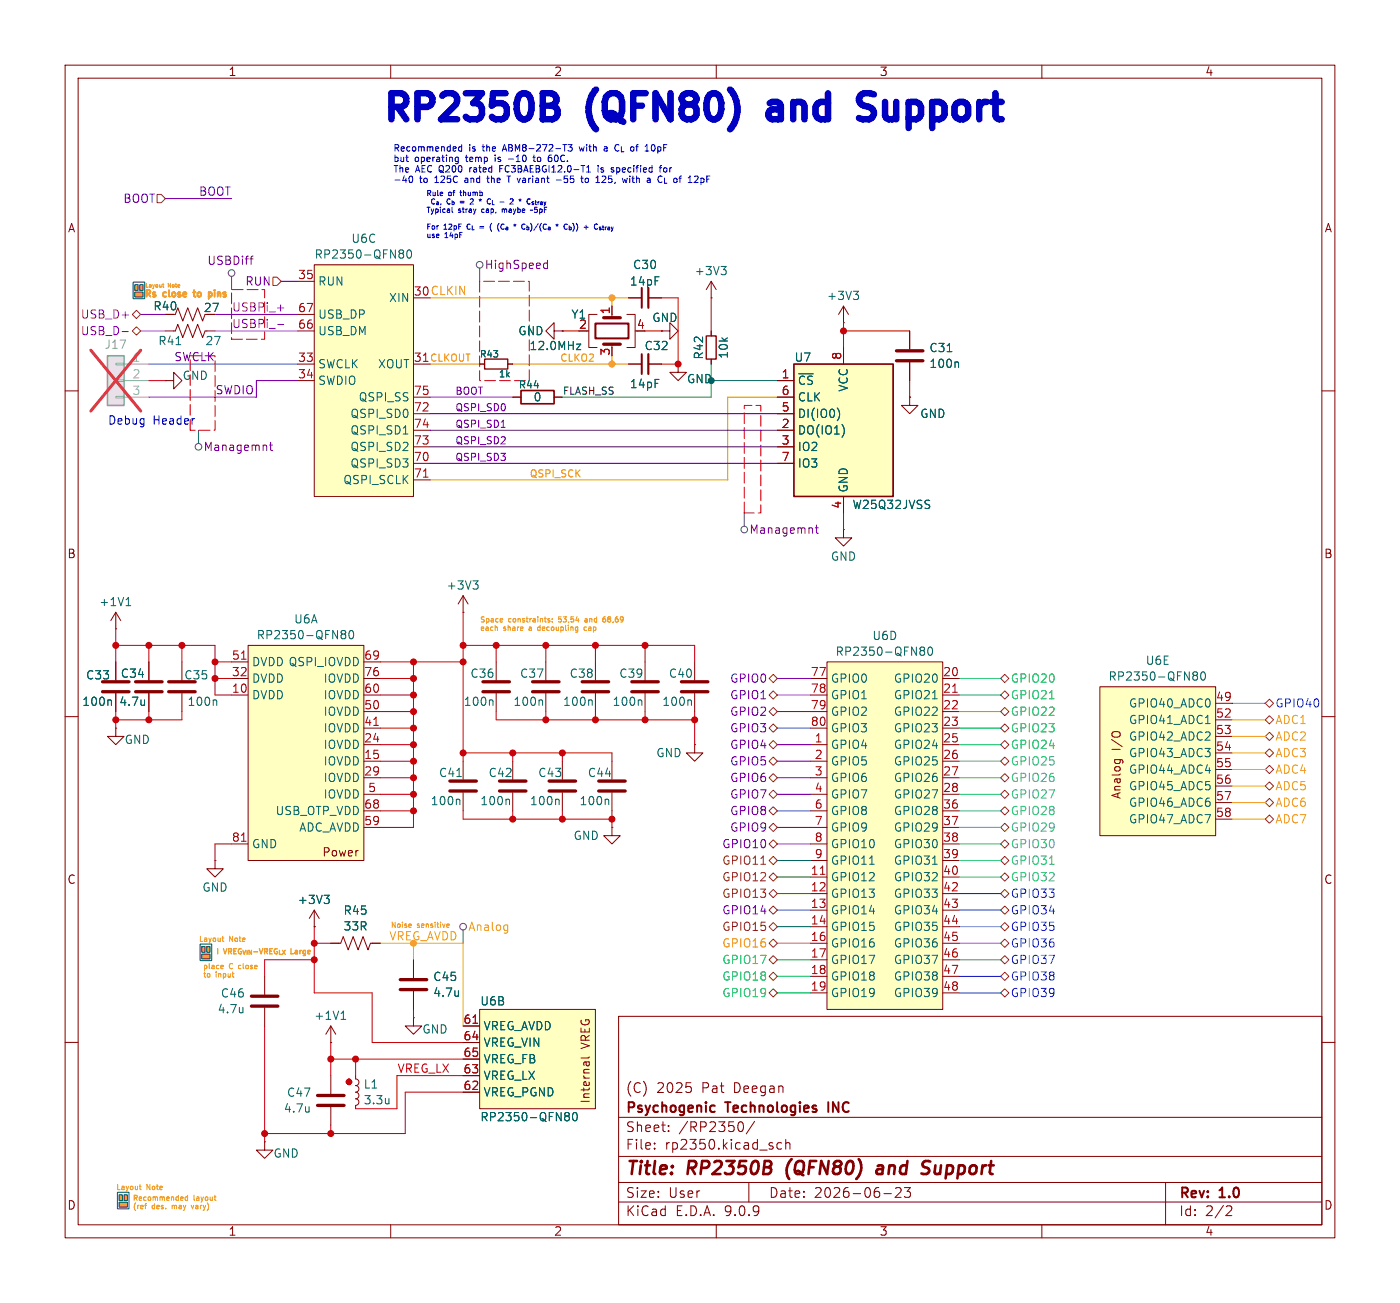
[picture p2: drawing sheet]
<svg xmlns="http://www.w3.org/2000/svg" width="215mm" height="200mm" viewBox="0 0 215 200" stroke-linecap="round" stroke-linejoin="round" font-family="sans-serif">
<defs><g id="words">
<g font-size="5.6" fill="#0000c2">
<text x="58.1" y="20">RP2350B</text>
<text x="90.5" y="20">(QFN80)</text>
<text x="120.6" y="20">and</text>
<text x="136.7" y="20">Support</text>
</g>
<g font-size="2.8" fill="#840000">
<text x="96" y="180.9">Title:</text>
<text x="105.7" y="180.9">RP2350B</text>
<text x="121.6" y="180.9">(QFN80)</text>
<text x="136.3" y="180.9">and</text>
<text x="144.1" y="180.9">Support</text>
</g>
<g font-size="2.1" fill="#840000">
<text x="96" y="168">(C)</text>
<text x="100.8" y="168">2025</text>
<text x="107.8" y="168">Pat</text>
<text x="112.8" y="168">Deegan</text>
<text x="96" y="174">Sheet:</text>
<text x="96" y="171.2">Psychogenic</text>
<text x="104.2" y="174">/RP2350/</text>
<text x="111.6" y="171.2">Technologies</text>
<text x="127.8" y="171.2">INC</text>
<text x="96" y="176.7">File:</text>
<text x="102.1" y="176.7">rp2350.kicad_sch</text>
<text x="96" y="184.1">Size:</text>
<text x="102.7" y="184.1">User</text>
<text x="118" y="184.1">Date:</text>
<text x="125" y="184.1">2026-06-23</text>
<text x="181" y="184.3">Rev:</text>
<text x="187.4" y="184.3">1.0</text>
<text x="96" y="186.9">KiCad</text>
<text x="103.7" y="186.9">E.D.A.</text>
<text x="111.3" y="186.9">9.0.9</text>
<text x="181" y="186.9">Id:</text>
<text x="185.1" y="186.9">2/2</text>
</g>
<g font-size="1.8" fill="#840000">
<text x="35" y="11.9">1</text>
<text x="85" y="11.9">2</text>
<text x="135" y="11.9">3</text>
<text x="185" y="11.9">4</text>
<text x="10.3" y="35.9">A</text>
<text x="203.3" y="35.9">A</text>
<text x="23.5" y="47.9">R40</text>
<text x="31.2" y="48.1">27</text>
<text x="10.3" y="85.9">B</text>
<text x="203.3" y="85.9">B</text>
<text x="172.3" y="115.2" transform="rotate(-90 172.3 115.2)">I/O</text>
<text x="172.3" y="122.7" transform="rotate(-90 172.3 122.7)">Analog</text>
<text x="49.4" y="131.7">Power</text>
<text x="10.3" y="135.9">C</text>
<text x="203.3" y="135.9">C</text>
<text x="90.8" y="161" transform="rotate(-90 90.8 161)">VREG</text>
<text x="90.8" y="169.4" transform="rotate(-90 90.8 169.4)">Internal</text>
<text x="10.3" y="185.9">D</text>
<text x="203.3" y="185.9">D</text>
<text x="35" y="189.9">1</text>
<text x="85" y="189.9">2</text>
<text x="135" y="189.9">3</text>
<text x="185" y="189.9">4</text>
</g>
<g font-size="1.8" fill="#8000b2">
<text x="18.8" y="31.3">BOOT</text>
<text x="30.5" y="30.1">BOOT</text>
<text x="37.6" y="44">RUN</text>
<text x="26.7" y="55.5">SWCLK</text>
<text x="33" y="60.6">SWDIO</text>
<text x="112" y="107.5">GPIO1</text>
<text x="112" y="105">GPIO0</text>
<text x="112" y="110.1">GPIO2</text>
<text x="112" y="112.6">GPIO3</text>
<text x="112" y="115.2">GPIO4</text>
<text x="112" y="117.7">GPIO5</text>
<text x="112" y="122.8">GPIO7</text>
<text x="112" y="120.2">GPIO6</text>
<text x="112" y="125.3">GPIO8</text>
<text x="110.8" y="130.4">GPIO10</text>
<text x="112" y="127.9">GPIO9</text>
<text x="110.8" y="140.6">GPIO14</text>
</g>
<g font-size="1.8" fill="#840084">
<text x="31.7" y="40.9">USBDiff</text>
<text x="74.4" y="41.5">HighSpeed</text>
<text x="31.2" y="69.4">Managemnt</text>
<text x="115" y="82.1">Managemnt</text>
</g>
<g font-size="1.8" fill="#006464">
<text x="48.2" y="39.9">RP2350-QFN80</text>
<text x="53.9" y="37.5">U6C</text>
<text x="97.1" y="41.5">C30</text>
<text x="48.8" y="44">RUN</text>
<text x="59.6" y="46.6">XIN</text>
<text x="96.6" y="44">14pF</text>
<text x="106.6" y="42.5">+3V3</text>
<text x="126.9" y="46.3">+3V3</text>
<text x="24.2" y="53.2">R41</text>
<text x="31.5" y="53.2">27</text>
<text x="48.8" y="49.1">USB_DP</text>
<text x="48.8" y="51.7">USB_DM</text>
<text x="79.5" y="51.7">GND</text>
<text x="81.2" y="53.9">12.0MHz</text>
<text x="87.6" y="49.1">Y1</text>
<text x="98.9" y="53.9">C32</text>
<text x="100.1" y="49.6">GND</text>
<text x="27.9" y="58.5">GND</text>
<text x="48.8" y="56.7">SWCLK</text>
<text x="48.8" y="59.3">SWDIO</text>
<text x="58" y="56.7">XOUT</text>
<text x="96.6" y="59.8">14pF</text>
<text x="108.2" y="55.3" transform="rotate(-90 108.2 55.3)">R42</text>
<text x="112" y="55.2" transform="rotate(-90 112 55.2)">10k</text>
<text x="121.9" y="55.7">U7</text>
<text x="122.4" y="59.3">~{CS}</text>
<text x="142.6" y="56.7">100n</text>
<text x="142.6" y="54.3">C31</text>
<text x="53.7" y="64.4">QSPI_SD0</text>
<text x="55" y="61.8">QSPI_SS</text>
<text x="81.8" y="61.8">0</text>
<text x="122.4" y="61.8">CLK</text>
<text x="122.4" y="64.4">DI(IO0)</text>
<text x="130.4" y="60.2" transform="rotate(-90 130.4 60.2)">VCC</text>
<text x="141.2" y="64.4">GND</text>
<text x="53.7" y="66.9">QSPI_SD1</text>
<text x="53.7" y="69.4">QSPI_SD2</text>
<text x="53.7" y="72">QSPI_SD3</text>
<text x="122.4" y="66.9">DO(IO1)</text>
<text x="122.4" y="69.4">IO2</text>
<text x="122.4" y="72">IO3</text>
<text x="52.6" y="74.5">QSPI_SCLK</text>
<text x="130.4" y="75.7" transform="rotate(-90 130.4 75.7)">GND</text>
<text x="130.8" y="78.3">W25Q32JVSS</text>
<text x="127.5" y="86.3">GND</text>
<text x="15.1" y="93.3">+1V1</text>
<text x="45.1" y="95.9">U6A</text>
<text x="68.5" y="90.7">+3V3</text>
<text x="39.3" y="98.3">RP2350-QFN80</text>
<text x="128.2" y="100.9">RP2350-QFN80</text>
<text x="133.9" y="98.4">U6D</text>
<text x="13.1" y="104.5">C33</text>
<text x="18.5" y="104.2">C34</text>
<text x="28.2" y="104.5">C35</text>
<text x="38.6" y="102.5">DVDD QSPI_IOVDD</text>
<text x="38.6" y="105">DVDD</text>
<text x="38.6" y="107.5">DVDD</text>
<text x="49.6" y="105">IOVDD</text>
<text x="49.6" y="107.5">IOVDD</text>
<text x="72.1" y="104.2">C36</text>
<text x="79.8" y="104.2">C37</text>
<text x="87.4" y="104.2">C38</text>
<text x="95" y="104.2">C39</text>
<text x="102.6" y="104.2">C40</text>
<text x="127.5" y="105">GPIO0</text>
<text x="127.5" y="107.5">GPIO1</text>
<text x="137.2" y="105">GPIO20</text>
<text x="137.2" y="107.5">GPIO21</text>
<text x="170.1" y="104.7">RP2350-QFN80</text>
<text x="175.9" y="102.3">U6E</text>
<text x="12.5" y="108.6">100n</text>
<text x="18.2" y="108.6">4.7u</text>
<text x="28.7" y="108.6">100n</text>
<text x="49.6" y="110.1">IOVDD</text>
<text x="49.6" y="112.6">IOVDD</text>
<text x="71.1" y="108.6">100n</text>
<text x="78.7" y="108.6">100n</text>
<text x="86.4" y="108.6">100n</text>
<text x="94" y="108.6">100n</text>
<text x="101.6" y="108.6">100n</text>
<text x="127.5" y="110.1">GPIO2</text>
<text x="127.5" y="112.6">GPIO3</text>
<text x="137.2" y="110.1">GPIO22</text>
<text x="137.2" y="112.6">GPIO23</text>
<text x="173.3" y="108.8">GPIO40_ADC0</text>
<text x="173.3" y="111.4">GPIO41_ADC1</text>
<text x="173.3" y="113.9">GPIO42_ADC2</text>
<text x="19" y="114.4">GND</text>
<text x="49.6" y="115.2">IOVDD</text>
<text x="49.6" y="117.7">IOVDD</text>
<text x="67.3" y="119.5">C41</text>
<text x="74.9" y="119.5">C42</text>
<text x="82.6" y="119.5">C43</text>
<text x="90.2" y="119.5">C44</text>
<text x="100.7" y="116.4">GND</text>
<text x="127.5" y="115.2">GPIO4</text>
<text x="127.5" y="117.7">GPIO5</text>
<text x="137.2" y="115.2">GPIO24</text>
<text x="137.2" y="117.7">GPIO25</text>
<text x="173.3" y="116.4">GPIO43_ADC3</text>
<text x="173.3" y="119">GPIO44_ADC4</text>
<text x="42.2" y="125.3">USB_OTP_VDD</text>
<text x="49.6" y="120.2">IOVDD</text>
<text x="49.6" y="122.8">IOVDD</text>
<text x="66" y="123.8">100n</text>
<text x="73.7" y="123.8">100n</text>
<text x="81.3" y="123.8">100n</text>
<text x="88.9" y="123.8">100n</text>
<text x="127.5" y="120.2">GPIO6</text>
<text x="127.5" y="122.8">GPIO7</text>
<text x="127.5" y="125.3">GPIO8</text>
<text x="137.2" y="120.2">GPIO26</text>
<text x="137.2" y="122.8">GPIO27</text>
<text x="137.2" y="125.3">GPIO28</text>
<text x="173.3" y="121.5">GPIO45_ADC5</text>
<text x="173.3" y="124.1">GPIO46_ADC6</text>
<text x="38.6" y="130.4">GND</text>
<text x="45.9" y="127.9">ADC_AVDD</text>
<text x="88" y="129.1">GND</text>
<text x="127.5" y="127.9">GPIO9</text>
<text x="127.5" y="130.4">GPIO10</text>
<text x="137.2" y="127.9">GPIO29</text>
<text x="137.2" y="130.4">GPIO30</text>
<text x="173.3" y="126.6">GPIO47_ADC7</text>
<text x="31" y="137.1">GND</text>
<text x="127.5" y="132.9">GPIO11</text>
<text x="127.5" y="135.5">GPIO12</text>
<text x="137.2" y="132.9">GPIO31</text>
<text x="137.2" y="135.5">GPIO32</text>
<text x="45.6" y="139">+3V3</text>
<text x="52.7" y="140.6">R45</text>
<text x="52.7" y="143">33R</text>
<text x="127.5" y="138">GPIO13</text>
<text x="127.5" y="140.6">GPIO14</text>
<text x="127.5" y="143.1">GPIO15</text>
<text x="137.2" y="138">GPIO33</text>
<text x="137.2" y="140.6">GPIO34</text>
<text x="137.2" y="143.1">GPIO35</text>
<text x="127.5" y="145.6">GPIO16</text>
<text x="127.5" y="148.2">GPIO17</text>
<text x="137.2" y="145.6">GPIO36</text>
<text x="137.2" y="148.2">GPIO37</text>
<text x="33.3" y="155.7">4.7u</text>
<text x="33.8" y="153.3">C46</text>
<text x="66.4" y="150.8">C45</text>
<text x="66.4" y="153.2">4.7u</text>
<text x="73.7" y="154.5">U6B</text>
<text x="127.5" y="150.7">GPIO18</text>
<text x="127.5" y="153.3">GPIO19</text>
<text x="137.2" y="150.7">GPIO38</text>
<text x="137.2" y="153.3">GPIO39</text>
<text x="48.2" y="156.8">+1V1</text>
<text x="64.8" y="158.9">GND</text>
<text x="74.2" y="158.3">VREG_AVDD</text>
<text x="74.2" y="160.9">VREG_VIN</text>
<text x="55.8" y="167.3">L1</text>
<text x="74.2" y="163.4">VREG_FB</text>
<text x="74.2" y="166">VREG_LX</text>
<text x="43.5" y="171">4.7u</text>
<text x="44" y="168.6">C47</text>
<text x="55.8" y="169.7">3.3u</text>
<text x="73.7" y="172.3">RP2350-QFN80</text>
<text x="74.2" y="168.5">VREG_PGND</text>
<text x="41.9" y="177.9">GND</text>
</g>
<g font-size="1.8" fill="#ce00ad">
<text x="35.6" y="47.9">USBPi_+</text>
<text x="12.3" y="51.7">USB_D-</text>
<text x="12.3" y="49.1">USB_D+</text>
<text x="35.6" y="50.5">USBPi_-</text>
</g>
<g font-size="1.8" fill="#a90000">
<text x="45.7" y="42.9">35</text>
<text x="45.7" y="48">67</text>
<text x="45.7" y="50.5">66</text>
<text x="88.8" y="50.5">2</text>
<text x="93.7" y="48.3" transform="rotate(-90 93.7 48.3)">1</text>
<text x="97.7" y="50.5">4</text>
<text x="45.7" y="55.6">33</text>
<text x="45.7" y="58.2">34</text>
<text x="63.5" y="55.6">31</text>
<text x="93.7" y="54.7" transform="rotate(-90 93.7 54.7)">3</text>
<text x="119.9" y="58.2">1</text>
<text x="129.3" y="55.3" transform="rotate(-90 129.3 55.3)">8</text>
<text x="63.5" y="60.7">75</text>
<text x="63.5" y="63.2">72</text>
<text x="63.5" y="65.8">74</text>
<text x="119.9" y="60.7">6</text>
<text x="119.9" y="63.2">5</text>
<text x="119.9" y="65.8">2</text>
<text x="63.5" y="68.3">73</text>
<text x="63.5" y="70.9">70</text>
<text x="119.9" y="68.3">3</text>
<text x="119.9" y="70.9">7</text>
<text x="63.5" y="73.4">71</text>
<text x="129.3" y="78.2" transform="rotate(-90 129.3 78.2)">4</text>
<text x="35.5" y="101.3">51</text>
<text x="55.8" y="101.3">69</text>
<text x="35.5" y="103.9">32</text>
<text x="35.5" y="106.4">10</text>
<text x="55.8" y="103.9">76</text>
<text x="55.8" y="106.4">60</text>
<text x="124.4" y="103.9">77</text>
<text x="124.4" y="106.4">78</text>
<text x="144.7" y="103.9">20</text>
<text x="144.7" y="106.4">21</text>
<text x="186.6" y="107.7">49</text>
<text x="55.8" y="109">50</text>
<text x="55.8" y="111.5">41</text>
<text x="124.4" y="109">79</text>
<text x="124.4" y="111.5">80</text>
<text x="144.7" y="109">22</text>
<text x="144.7" y="111.5">23</text>
<text x="186.6" y="110.2">52</text>
<text x="186.6" y="112.8">53</text>
<text x="55.8" y="114">24</text>
<text x="55.8" y="116.6">15</text>
<text x="55.8" y="119.1">29</text>
<text x="125" y="114">1</text>
<text x="125" y="116.6">2</text>
<text x="125" y="119.1">3</text>
<text x="144.7" y="114">25</text>
<text x="144.7" y="116.6">26</text>
<text x="144.7" y="119.1">27</text>
<text x="186.6" y="115.3">54</text>
<text x="186.6" y="117.9">55</text>
<text x="55.8" y="124.2">68</text>
<text x="56.4" y="121.7">5</text>
<text x="125" y="121.7">4</text>
<text x="125" y="124.2">6</text>
<text x="144.7" y="121.7">28</text>
<text x="144.7" y="124.2">36</text>
<text x="186.6" y="120.4">56</text>
<text x="186.6" y="122.9">57</text>
<text x="186.6" y="125.5">58</text>
<text x="35.5" y="129.3">81</text>
<text x="55.8" y="126.7">59</text>
<text x="125" y="126.7">7</text>
<text x="125" y="129.3">8</text>
<text x="125" y="131.8">9</text>
<text x="144.7" y="126.7">37</text>
<text x="144.7" y="129.3">38</text>
<text x="144.7" y="131.8">39</text>
<text x="124.4" y="134.4">11</text>
<text x="124.4" y="136.9">12</text>
<text x="144.7" y="134.4">40</text>
<text x="144.7" y="136.9">42</text>
<text x="124.4" y="139.4">13</text>
<text x="124.4" y="142">14</text>
<text x="144.7" y="139.4">43</text>
<text x="144.7" y="142">44</text>
<text x="124.4" y="144.5">16</text>
<text x="124.4" y="147.1">17</text>
<text x="124.4" y="149.6">18</text>
<text x="144.7" y="144.5">45</text>
<text x="144.7" y="147.1">46</text>
<text x="144.7" y="149.6">47</text>
<text x="124.4" y="152.1">19</text>
<text x="144.7" y="152.1">48</text>
<text x="71.1" y="157.2">61</text>
<text x="71.1" y="159.8">64</text>
<text x="71.1" y="162.3">65</text>
<text x="71.1" y="164.8">63</text>
<text x="71.1" y="167.4">62</text>
</g>
<g font-size="1.8" fill="#ea6500">
<text x="63.5" y="45.5">30 CLKIN</text>
<text x="110.8" y="145.6">GPIO16</text>
</g>
<text font-size="1.8" fill="#939391" x="16" y="53.8">J17</text>
<g font-size="1.8" fill="#a5a4a2">
<text x="20.2" y="55.6">1</text>
<text x="20.2" y="58.2">2</text>
<text x="20.2" y="60.7">3</text>
</g>
<text font-size="1.8" fill="#009600" x="105.4" y="59">GND</text>
<g font-size="1.8" fill="#0000c2">
<text x="16.5" y="65.4">Debug</text>
<text x="23.5" y="65.4">Header</text>
</g>
<g font-size="1.8" fill="#02c90b">
<text x="155.1" y="107.5">GPIO21</text>
<text x="155.1" y="105">GPIO20</text>
<text x="155.1" y="110.1">GPIO22</text>
<text x="155.1" y="112.6">GPIO23</text>
<text x="155.1" y="115.2">GPIO24</text>
<text x="110.8" y="148.2">GPIO17</text>
<text x="110.8" y="150.7">GPIO18</text>
<text x="110.8" y="153.3">GPIO19</text>
</g>
<g font-size="1.8" fill="#0061f3">
<text x="195.8" y="108.8">GPIO40</text>
<text x="155.1" y="138">GPIO33</text>
<text x="155.1" y="140.6">GPIO34</text>
<text x="155.1" y="143.1">GPIO35</text>
<text x="155.1" y="145.6">GPIO36</text>
<text x="155.1" y="148.2">GPIO37</text>
<text x="155.1" y="150.7">GPIO38</text>
<text x="155.1" y="153.3">GPIO39</text>
</g>
<g font-size="1.8" fill="#ecbc00">
<text x="195.8" y="113.9">ADC2</text>
<text x="195.8" y="111.4">ADC1</text>
<text x="195.8" y="116.4">ADC3</text>
<text x="195.8" y="119">ADC4</text>
<text x="195.8" y="121.5">ADC5</text>
<text x="195.8" y="124.1">ADC6</text>
<text x="195.8" y="126.6">ADC7</text>
<text x="71.8" y="143.1">Analog</text>
<text x="59.7" y="144.4">VREG_AVDD</text>
</g>
<g font-size="1.8" fill="#0bbac9">
<text x="155.1" y="117.7">GPIO25</text>
<text x="155.1" y="122.8">GPIO27</text>
<text x="155.1" y="120.2">GPIO26</text>
<text x="155.1" y="125.3">GPIO28</text>
<text x="155.1" y="127.9">GPIO29</text>
<text x="155.1" y="130.4">GPIO30</text>
<text x="155.1" y="132.9">GPIO31</text>
<text x="155.1" y="135.5">GPIO32</text>
</g>
<g font-size="1.8" fill="#725600">
<text x="110.8" y="132.9">GPIO11</text>
<text x="110.8" y="135.5">GPIO12</text>
<text x="110.8" y="143.1">GPIO15</text>
<text x="110.8" y="138">GPIO13</text>
</g>
<text font-size="1.8" fill="#c70200" x="61" y="164.8">VREG_LX</text>
<g font-size="1.5" fill="#ea6500">
<text x="65.9" y="55.6">CLKOUT</text>
<text x="85.9" y="55.6">CLKO2</text>
<text x="81.3" y="73.4">QSPI_SCK</text>
</g>
<text font-size="1.5" fill="#006464" x="79.6" y="59.8">R44</text>
<g font-size="1.5" fill="#8000b2">
<text x="69.8" y="65.7">QSPI_SD1</text>
<text x="69.8" y="60.7">BOOT</text>
<text x="69.8" y="63.2">QSPI_SD0</text>
<text x="69.8" y="70.8">QSPI_SD3</text>
<text x="69.8" y="68.3">QSPI_SD2</text>
</g>
<text font-size="1.5" fill="#0f0f0f" x="86.4" y="60.7">FLASH_SS</text>
<g font-size="1.4" fill="#0000c2">
<text x="60.3" y="23.5">Recommended</text>
<text x="72.1" y="23.5">is</text>
<text x="74.4" y="23.5">the</text>
<text x="77.7" y="23.5">ABM8-272-T3</text>
<text x="89.7" y="23.5">with</text>
<text x="93.8" y="23.5">a</text>
<text x="95.7" y="23.5">C_{L}</text>
<text x="98.3" y="23.5">of</text>
<text x="100.8" y="23.5">10pF</text>
<text x="60.3" y="25.1">but</text>
<text x="60.3" y="26.7">The</text>
<text x="60.3" y="28.3">-40</text>
<text x="63.7" y="25.1">operating</text>
<text x="63.9" y="26.7">AEC Q200</text>
<text x="64.5" y="28.3">to</text>
<text x="67" y="28.3">125C</text>
<text x="71.8" y="25.1">temp</text>
<text x="71.9" y="28.3">and</text>
<text x="72.6" y="26.7">rated</text>
<text x="75.6" y="28.3">the</text>
<text x="76.5" y="25.1">is</text>
<text x="77.4" y="26.7">FC3BAEBGI12.0-T1</text>
<text x="78.8" y="25.1">-10</text>
<text x="78.9" y="28.3">T variant</text>
<text x="82.9" y="25.1">to</text>
<text x="85.4" y="25.1">60C.</text>
<text x="86.9" y="28.3">-55</text>
<text x="91" y="28.3">to</text>
<text x="92.8" y="26.7">is</text>
<text x="93.5" y="28.3">125,</text>
<text x="95.1" y="26.7">specified</text>
<text x="97.9" y="28.3">with</text>
<text x="101.9" y="28.3">a</text>
<text x="102.8" y="26.7">for</text>
<text x="103.8" y="28.3">C_{L}</text>
<text x="106.5" y="28.3">of</text>
</g>
<g font-size="1.4" fill="#f90">
<text x="22" y="46">Rs</text>
<text x="25.1" y="46">close</text>
<text x="30.4" y="46">to</text>
<text x="33.2" y="46">pins</text>
</g>
<g font-size="1.4" fill="#006464">
<text x="73.6" y="55.1">R43</text>
<text x="76.5" y="58.1">1k</text>
</g>
<g font-size="1.1" fill="#0000c2">
<text x="65.4" y="30.1">Rule</text>
<text x="65.4" y="32.7">Typical</text>
<text x="65.4" y="35.3">For</text>
<text x="66.3" y="31.4">C_{a},C_{b}</text>
<text x="68.2" y="35.3">12pF</text>
<text x="68.9" y="30.1">of</text>
<text x="70.5" y="32.7">stray</text>
<text x="71" y="30.1">thumb</text>
<text x="72.1" y="35.3">C_{L}</text>
<text x="73.2" y="31.4">2</text>
<text x="74.3" y="32.7">cap,</text>
<text x="74.8" y="31.4">*</text>
<text x="76.2" y="35.3">(</text>
<text x="76.3" y="31.4">C_{L}</text>
<text x="77.6" y="35.3">(C_{a}*</text>
<text x="77.7" y="32.7">maybe</text>
<text x="78.6" y="31.4">-</text>
<text x="80.5" y="31.4">2</text>
<text x="82" y="35.3">C_{b})/(C_{a} C_{b}))+</text>
<text x="82.1" y="31.4">*</text>
<text x="82.4" y="32.7">~5pF</text>
<text x="87.5" y="35.3">*</text>
<text x="65.4" y="36.6">use</text>
<text x="68.4" y="36.6">14pF</text>
</g>
<g font-size="1.1" fill="#dd8500">
<text x="73.7" y="95.7">Space</text>
<text x="78.1" y="95.7">constraints:</text>
<text x="86.1" y="95.7">53,54</text>
<text x="90.4" y="95.7">and</text>
<text x="93.5" y="95.7">68,69</text>
<text x="73.7" y="97">each</text>
<text x="77.4" y="97">share</text>
<text x="81.6" y="97">a</text>
<text x="83.2" y="97">decoupling</text>
<text x="90.6" y="97">cap</text>
</g>
<g font-size="1.1" fill="#f90">
<text x="59.9" y="142.6">Noise</text>
<text x="64.1" y="142.6">sensitive</text>
<text x="30.5" y="144.8">Layout</text>
<text x="31.1" y="149">place</text>
<text x="33" y="146.8">I</text>
<text x="34.5" y="146.8">VREG_{VIN}-VREG_{LX}</text>
<text x="35.3" y="149">C</text>
<text x="35.3" y="144.8">Note</text>
<text x="37" y="149">close</text>
<text x="45.2" y="146.8">Large</text>
<text x="31.1" y="150.2">to</text>
<text x="33.2" y="150.2">input</text>
<text x="17.8" y="182.9">Layout</text>
<text x="20.3" y="184.5">Recommended</text>
<text x="20.3" y="185.8">(ref</text>
<text x="22.6" y="182.9">Note</text>
<text x="23.4" y="185.8">des.</text>
<text x="26.7" y="185.8">may</text>
<text x="29.8" y="184.5">layout</text>
<text x="30" y="185.8">vary)</text>
</g>
<g font-size=".8" fill="#f90">
<text x="22.2" y="44.3">Layout</text>
<text x="25.9" y="44.3">Note</text>
</g>
</g></defs>
<g fill="none" stroke="#840000" stroke-width=".15">
<path d="M10 10h195v180h-195zM12 12h191v176h-191zM60 10v2M110 10v2M160 10v2M139.7 50.8v2.8M139.7 55.6v2.8M10 60h2M78.7 61h1.3M85.1 61h1.3M139.7 61v1.2h1.3l-1.3 1.3-1.3-1.3h1.3M139.7 61h.1"/>
<path d="M203 60h2M10 110h2M203 110h2M95 156h108v32h-108zM10 160h2M95 177.5h108M95 171.5h108M100.5 176.2v.2M100.5 175.5v.1M102.7 173.5v.2M102.7 172.8v.1M105.4 166.2h.7"/>
<path d="M106 166.8l.2 .2v.4l-.2 .2M114 172.3a1.02 1.02 0 0 1-.2 1.4h-.1M115.9 172.1l-1.3 1.9M120 175.5l-.4-.1-.3 .3v.4l.2 .2h.5M120.7 175.5a.37 .37 0 0 1 .6 .1v.8M120.7 174.9v1.5M203 160h2M60 188v2M95 184.5h108M95 181.5h108M110 188v2M115 181.5v3"/>
<path d="M135.7 183.2h1.2M137.5 182.4l.2-.1 .5 .1a.41 .41 0 0 1 .1 .5l-.8 .9h.9M138.9 182.3h.9l-.5 .6a.41 .41 0 0 1 .5 .2v.4l-.1 .2-.6 .1-.2-.2M160 188v2M179 181.5v6.5M188.5 185.1l.5 .1a.41 .41 0 0 1 .1 .5l-.9 .9h1"/>
</g>
<path d="M120.8 179.3l.1 1.1M134.8 179l.2-.1 .5 .1M135.6 179.3l-.7 .1a.4 .4 0 0 0-.3 .4 .4 .4 0 0 0 .2 .4l.7-.1M142.1 178.2l.8 .1M142.4 179.3a.46 .46 0 0 1 .3 .4 .46 .46 0 0 1-.2 .4" fill="none" stroke="#840000" stroke-width=".4"/>
<path d="M109.3 169.7l.5 .1M109.8 170.6l-.5 .1M127.2 169.2v1.5" fill="none" stroke="#840000" stroke-width=".3"/>
<path d="M80 59.9h5.1v2.1h-5.1z" fill="none" stroke="#840000" stroke-width=".25"/>
<path d="M137.7 53.8h4M137.7 55.4h4" fill="none" stroke="#840000" stroke-width=".51"/>
<path d="M145.5 54h.7M147 55.6l.2 .1v.7" fill="none" stroke="#006464" stroke-width=".15"/>
<g fill="#ffae00">
<path d="M20.7 43.7h.5v.9h-.5z"/>
<path d="M20.7 44.8h1.3v.8h-1.3z"/>
<path d="M21.5 43.7h.5v.9h-.5z"/>
</g>
<path d="M20.4 43.3h1.8v2.5h-1.8zM20.7 43.7h.5v.9h-.5zM20.7 44.8h1.3v.8h-1.3zM21.5 43.7h.5v.9h-.5z" fill="none" stroke="#002b7c" stroke-width=".15"/>
<path d="M25 43.7h.2M25 43.5v.5l.2 .1" fill="none" stroke="#f90" stroke-width=".15"/>
<path d="M29.7 44.9h.3M29.8 44.5v.9l.2 .1M32.1 44.9h.3l.1 .2v.3l-.4 .1" fill="none" stroke="#f90" stroke-width=".25"/>
<path d="M121.9 55.9h15.3v20.3h-15.3z" fill="#ffffc2"/>
<path d="M121.9 55.9h15.3v20.3h-15.3z" fill="none" stroke="#840000" stroke-width=".25"/>
<path d="M119.4 58.4h2.5M129.5 53.3v2.6M119.4 61h2.5M119.4 63.5h2.5M119.4 66h2.5M119.4 68.6h2.5M119.4 71.1h2.5M129.5 76.2v2.5" fill="none" stroke="#840000" stroke-width=".15"/>
<path d="M128.6 62.7a1.49 1.49 0 0 1 0 1.8M129.6 65.7v.9M142.6 76.8h.2M142.7 77.6v.3" fill="none" stroke="#006464" stroke-width=".15"/>
<path d="M16.5 54.6h2.5v7.6h-2.5z" fill="#ebeae8"/>
<path d="M16.5 54.6h2.5v7.6h-2.5z" fill="none" stroke="#9c9b98" stroke-width=".25"/>
<path d="M17.8 55.8h1.2v.2h-1.2zM17.8 58.3h1.2v.2h-1.2zM19 55.9h3.9M19 58.4h3.9M17.8 60.8h1.2v.3h-1.2zM19 61h3.9" fill="none" stroke="#9c9b98" stroke-width=".15"/>
<path d="M13.9 53.8l7.7 9.3M21.6 53.8l-7.7 9.3" fill="none" stroke="#e12e31" stroke-width=".46"/>
<path d="M25.4 58.4h1.3v-1.2l1.2 1.2-1.2 1.3v-1.3M25.4 58.4h.1M25.4 50.8h1.5l.4-1 .8 2 .7-2 .8 2 .8-2 .7 2 .4-1h1.5M26.9 48.3l.4-1.1 .8 2.1 .7-2.1 .8 2.1 .8-2.1 .7 2.1 .4-1M50.8 165.1v2.8M50.8 169.9v2.8" fill="none" stroke="#840000" stroke-width=".15"/>
<path d="M27 52.9h.8M47.5 169.9v.8M47.5 170.6h-.1" fill="none" stroke="#006464" stroke-width=".15"/>
<path d="M48.8 168.1h4M48.8 169.7h4" fill="none" stroke="#840000" stroke-width=".51"/>
<g fill="#f90">
<path d="M31 145.3h.5v.9h-.5z"/>
<path d="M31 146.4h1.3v.8h-1.3z"/>
<path d="M31.7 145.3h.6v.9h-.6z"/>
</g>
<path d="M30.7 144.9h1.8v2.5h-1.8zM31 145.3h.5v.9h-.5zM31 146.4h1.3v.8h-1.3zM31.7 145.3h.6v.9h-.6z" fill="none" stroke="#002b7c" stroke-width=".15"/>
<path d="M34.1 144h.3M34.2 143.7v.7l.2 .1" fill="none" stroke="#f90" stroke-width=".15"/>
<path d="M38.6 152.9h4.1M38.6 154.4h4.1" fill="none" stroke="#840000" stroke-width=".51"/>
<path d="M40.6 149.9v2.8M40.6 154.7v2.8" fill="none" stroke="#840000" stroke-width=".15"/>
<path d="M37.3 154.6v.9M37.3 155.3l-.1 .1" fill="none" stroke="#006464" stroke-width=".15"/>
<g fill="#f90">
<path d="M18.3 183.4h.5v.9h-.5z"/>
<path d="M18.3 184.5h1.3v.8h-1.3z"/>
<path d="M19 183.4h.6v.9h-.6z"/>
</g>
<path d="M18 183h1.8v2.5h-1.8zM18.3 183.4h.5v.9h-.5zM18.3 184.5h1.3v.8h-1.3zM19 183.4h.6v.9h-.6z" fill="none" stroke="#002b7c" stroke-width=".15"/>
<path d="M21.4 182.1h.3M21.5 181.8v.7l.2 .1" fill="none" stroke="#f90" stroke-width=".15"/>
<path d="M48.3 40.6h15.2v35.6h-15.2z" fill="#ffffc2"/>
<g fill="none" stroke="#840000" stroke-width=".15">
<path d="M45.7 43.2h2.6M45.7 48.3h2.6M45.7 50.8h2.6M45.7 55.9h2.6M45.7 58.4h2.6M48.3 40.6h15.2v35.6h-15.2zM63.5 55.9h2.5M73.7 55.9h.7M78 55.9h.7M85.1 50.8v-1.3l-1.3 1.3 1.3 1.3v-1.3h1.3M86.4 50.8h.1M63.5 61h2.5"/>
<path d="M63.5 63.5h2.5M63.5 66h2.5M63.5 68.6h2.5M63.5 71.1h2.5M63.5 73.7h2.5M71.1 94h.1M71.1 91.4l-.7 1.3M71.1 91.4l.8 1.3M71.1 91.4v2.6M76.2 101.6v2.8M76.2 106.4v2.8M83.8 101.6v2.8"/>
<path d="M83.8 106.4v2.8M40.6 175.3v1.2h1.3l-1.3 1.3-1.2-1.3h1.2M40.6 175.3h.1"/>
</g>
<path d="M65 55.5h.7M65 73.2h.7" fill="none" stroke="#a90000" stroke-width=".15"/>
<path d="M61.4 38.8l.1 .1M61.4 38.4h.3l.2 .1 .1 .2-.3 .2M61.5 38.9h.2M61.5 38.9l-.1 .1M61.7 38.9l.3 .2-.1 .4-.2 .1h-.3M62.6 38.5l.2-.1a.68 .68 0 0 1 .4 .6 .68 .68 0 0 1-.4 .6l-.2-.1-.1-.4zM61.9 66.6h.7M72.6 89.2h.8l-.4 .4M73.2 89.6l.2 .3v.3l-.2 .2M75.5 107.4l.2 .2v.7M83.1 107.4l.2 .2v.7" fill="none" stroke="#006464" stroke-width=".15"/>
<path d="M74.4 55.1h3.6v1.5h-3.6z" fill="none" stroke="#840000" stroke-width=".2"/>
<path d="M74.2 104.6h4M74.2 106.2h4M81.8 104.6h4.1M81.8 106.2h4.1" fill="none" stroke="#840000" stroke-width=".51"/>
<path d="M168.9 105.4h17.8v22.9h-17.8z" fill="#ffffc2"/>
<g fill="none" stroke="#840000" stroke-width=".15">
<path d="M168.9 105.4h17.8v22.9h-17.8zM170.9 112.4h.9M171.2 116.6h1l.3 .2M171.2 116.6v.4M172 116.6v.4M186.7 108h2.5M186.7 110.5h2.5M186.7 113h2.5M186.7 115.6h2.5M186.7 118.1h2.5M186.7 120.7h2.5M186.7 123.2h2.5"/>
<path d="M186.7 125.7h2.5"/>
</g>
<path d="M183.3 103.6l.1 .1M183.3 103.2l.4-.1 .1 .1 .1 .2-.2 .3M183.4 103.7h.3M183.4 103.7h-.1M183.7 103.7l.2 .2-.1 .4-.1 .1-.4-.1M184.5 103.2l.2-.1a.68 .68 0 0 1 .4 .7 .68 .68 0 0 1-.4 .6l-.2-.1-.1-.4zM185.1 111.1h.7" fill="none" stroke="#006464" stroke-width=".15"/>
<path d="M127 101.6h17.8v53.3h-17.8z" fill="#ffffc2"/>
<g fill="none" stroke="#840000" stroke-width=".15">
<path d="M90.2 50.8h.2M91.7 48.3h-1.3v5h1.3M94 47v1.3M94 52.8v.5M96.3 48.3h1.2v5h-1.2M71.1 116.8v2.8M86.4 116.8v2.8M91.4 101.6v2.8M91.4 106.4v2.8M94 116.8v2.8M99.1 101.6v2.8M99.1 106.4v2.8"/>
<path d="M106.7 114.3v1.3h1.2l-1.2 1.2-1.3-1.2h1.3M106.7 114.3h.1M106.7 101.6v2.8M106.7 106.4v2.8M124.5 104.1h2.5M124.5 106.7h2.5M124.5 109.2h2.5M124.5 111.8h2.5M124.5 114.3h2.5M124.5 116.8h2.5M124.5 119.4h2.5M127 101.6h17.8v53.3h-17.8z"/>
<path d="M144.8 104.1h2.5M144.8 106.7h2.5M144.8 109.2h2.5M144.8 111.8h2.5M144.8 114.3h2.5M144.8 116.8h2.5M144.8 119.4h2.5M48.3 139.7l-.8 1.3M48.3 139.7l.7 1.3M48.3 139.7v2.5M71.1 121.7v2.8M86.4 121.7v2.8"/>
<path d="M94 127v1.3h1.2l-1.2 1.2-1.3-1.2h1.3M94 127h.1M94 121.7v2.8M124.5 121.9h2.5M124.5 124.5h2.5M124.5 127h2.5M124.5 129.5h2.5M124.5 132.1h2.5M124.5 134.6h2.5M124.5 137.2h2.5M124.5 139.7h2.5M144.8 121.9h2.5"/>
<path d="M144.8 124.5h2.5M144.8 127h2.5M144.8 129.5h2.5M144.8 132.1h2.5M144.8 134.6h2.5M144.8 137.2h2.5M144.8 139.7h2.5M48.3 142.2h.1M124.5 142.2h2.5M124.5 144.8h2.5M124.5 147.3h2.5M124.5 149.9h2.5"/>
<path d="M124.5 152.4h2.5M144.8 142.2h2.5M144.8 144.8h2.5M144.8 147.3h2.5M144.8 149.9h2.5M144.8 152.4h2.5"/>
</g>
<g fill="none" stroke="#006464" stroke-width=".15">
<path d="M88.5 52.8h.7l-.7 .9h.7M141.4 99.8l.1 .1M141.4 99.4l.4-.1 .1 .1 .1 .2-.2 .3M141.5 99.9h.3M141.5 99.9h-.1M141.8 99.9l.2 .2-.1 .4-.1 .1-.4-.1M142.7 99.4l.1-.1a.68 .68 0 0 1 .4 .7 .68 .68 0 0 1-.4 .6 .84 .84 0 0 1-.1-1.2zM70.1 119.2h.8M90.8 107.4l.1 .2v.7M98.4 107.4l.2 .2v.7M106 107.4l.2 .2v.7M143.2 107.3h.7"/>
<path d="M49.8 137.4h.8l-.5 .5M50.3 137.9l.3 .2v.3l-.3 .3M70.4 122.7l.2 .2v.6M85.7 122.7l.2 .2v.6M93.3 122.7l.2 .2v.6M133.5 132.7h.8M143.2 132.7h.7"/>
</g>
<path d="M146.3 106.3h.7M126 134.2h.7" fill="none" stroke="#a90000" stroke-width=".15"/>
<g fill="none" stroke="#840000" stroke-width=".51">
<path d="M92.7 48.8h2.5M92.7 52.8h2.5M69.1 119.9h4.1M84.3 119.9h4.1M89.4 104.6h4.1M89.4 106.2h4.1M91.9 119.9h4.1M97 104.6h4.1M97 106.2h4.1M104.6 104.6h4.1M104.6 106.2h4.1M69.1 121.4h4.1"/>
<path d="M84.3 121.4h4.1M91.9 121.4h4.1"/>
</g>
<path d="M91.4 49.7h5.1v2.2h-5.1z" fill="none" stroke="#840000" stroke-width=".3"/>
<path d="M73.7 154.9h17.7v15.3h-17.7z" fill="#ffffc2"/>
<g fill="none" stroke="#840000" stroke-width=".15">
<path d="M129.5 49.5h.1M129.5 47l-.7 1.3M129.5 47l.8 1.3M129.5 47v2.5M17.8 111.8v1.2h1.2l-1.2 1.3-1.3-1.3h1.3M17.8 111.8h.1M17.8 101.6v2.8M17.8 106.4v2.8M22.9 101.6v2.8M22.9 106.4v2.8M50.8 144.8h1.5l.4-1 .8 2 .7-2 .8 2 .8-2 .7 2 .4-1h1.5M50.8 157.5l-.8 1.3"/>
<path d="M50.8 157.5l.8 1.3M50.8 157.5v2.5M63.5 156.2v1.3h1.3l-1.3 1.3-1.3-1.3h1.3M63.5 156.2h.1M63.5 147.3v2.8M63.5 152.1v2.8M71.1 157.5h2.6M73.7 154.9h17.7v15.3h-17.7zM50.8 160h.1M54.6 165.1v.5a.51 .51 0 0 1 .5 .5 .51 .51 0 0 1-.5 .5 .5 .5 0 0 1 .5 .5 .5 .5 0 0 1-.5 .5 .51 .51 0 0 1 .5 .5 .51 .51 0 0 1-.5 .6 .5 .5 0 0 1 .5 .5 .5 .5 0 0 1-.5 .5v.5M71.1 160h2.6M71.1 162.6h2.6"/>
<path d="M71.1 165.1h2.6M71.1 167.6h2.6M90 163v.1M90.4 163l.1 .1M90.5 163l-.8 .1M90.5 162.2l-.2 .2h-1.1"/>
</g>
<path d="M72.6 157.1h.8" fill="none" stroke="#a90000" stroke-width=".15"/>
<g fill="none" stroke="#006464" stroke-width=".15">
<path d="M131.1 44.7h.7l-.4 .5M131.6 45.2l.2 .2v.3l-.2 .3M16.9 107.4l.2 .2v.7M22.2 107.4v.9M22.2 108.2h-.1M52.4 156.5h.7M52.5 155.5l.2-.3v1.3M70.4 152.1v.8M70.4 152.8l-.1 .1M59.7 168.6v.8M59.7 169.3v.1M86.8 171.2l.2 .1"/>
<path d="M86.8 170.8h.4l.2 .1v.2l-.2 .2M87 171.3h.2M87 171.3l-.2 .1M87.2 171.3l.2 .2v.4l-.2 .1h-.4M88.1 170.8h.1a.68 .68 0 0 1 .5 .6 .68 .68 0 0 1-.5 .6 .84 .84 0 0 1-.1-1.2z"/>
</g>
<path d="M15.7 104.6h4.1M15.7 106.2h4.1M20.8 104.6h4.1M20.8 106.2h4.1M61.5 150.4h4M61.5 151.9h4" fill="none" stroke="#840000" stroke-width=".51"/>
<path d="M38.1 99.1h17.8v33h-17.8z" fill="#ffffc2"/>
<g fill="none" stroke="#840000" stroke-width=".15">
<path d="M73.7 55.9h.7M78 55.9h.7M86.4 50.8h.1M94 47v1.3M96.5 55.9h2.1M96.5 45.7h2.1M99.6 55.9h2M99.6 45.7h2M101.6 50.8h1.3v-1.3l1.2 1.3-1.2 1.3v-1.3M101.6 50.8h.1M104.1 55.9v1.3h1.3l-1.3 1.2-1.2-1.2h1.2M104.1 55.9h.1"/>
<path d="M109.2 45.7h.1M109.2 43.2l-.7 1.3M109.2 43.2l.8 1.3M109.2 43.2v2.5M109.2 50.8v.8M109.2 55.1v.8M119.4 58.4h2.5M129.5 53.3v2.6M139.7 50.8v2.8M139.7 55.6v2.8M78.7 61h1.3M85.1 61h1.3"/>
<path d="M119.4 61h2.5M119.4 63.5h2.5M119.4 66h2.5M119.4 68.6h2.5M119.4 71.1h2.5M129.5 76.2v2.5M139.7 61h.1M17.8 96.5h.1M17.8 94l-.8 1.3M17.8 94l.7 1.3M17.8 94v2.5M38.1 99.1h17.8v33h-17.8z"/>
<path d="M129.5 81.3v1.3h1.3l-1.3 1.2-1.2-1.2h1.2M129.5 81.3h.1M17.8 101.6v2.8M17.8 106.4v2.8M22.9 101.6v2.8M22.9 106.4v2.8M27.9 101.6v2.8M27.9 106.4v2.8M35.6 101.6h2.5M35.6 104.1h2.5M35.6 106.7h2.5M55.9 101.6h2.5"/>
<path d="M55.9 104.1h2.5M55.9 106.7h2.5M55.9 109.2h2.5M55.9 111.8h2.5M55.9 114.3h2.5M55.9 116.8h2.5M55.9 119.4h2.5M78.7 116.8v2.8M33 132.1v1.3h1.3l-1.3 1.2-1.3-1.2h1.3M33 132.1h.1M35.6 129.5h2.5M55.9 121.9h2.5"/>
<path d="M55.9 124.5h2.5M55.9 127h2.5M78.7 121.7v2.8M48.3 142.2h.1M50.8 144.8h1.3M57.1 144.8h1.3M63.5 147.3v2.8M63.5 152.1v2.8M71.1 157.5h2.6M71.1 160h2.6M71.1 162.6h2.6M71.1 165.1h2.6"/>
<path d="M71.1 167.6h2.6"/>
</g>
<path d="M37.1 101.2h.7M57.4 111.3h.7M37.1 129.1h.7M72.6 157.1h.8" fill="none" stroke="#a90000" stroke-width=".15"/>
<g fill="none" stroke="#006464" stroke-width=".15">
<path d="M88.5 52.8h.7l-.7 .9h.7M110.7 40.9h.8l-.4 .5M111.3 41.4l.2 .2v.3l-.2 .3M145.5 54h.7M147 55.6l.2 .1v.7M128.6 62.7a1.49 1.49 0 0 1 0 1.8M129.6 65.7v.9M142.6 76.8h.2M142.7 77.6v.3M19.4 93h.7M19.5 92l.2-.3v1.3M52.5 97.3h.1"/>
<path d="M52.5 96.8h.4l.1 .1 .1 .2-.2 .2M52.6 97.3h.3M52.6 97.3l-.1 .1M52.9 97.3l.2 .3-.1 .3-.1 .1h-.4M53.7 96.9l.2-.1a.68 .68 0 0 1 .4 .6 .68 .68 0 0 1-.4 .6l-.2-.1-.1-.3zM16.9 107.4l.2 .2v.7M22.2 107.4v.9M22.2 108.2h-.1M33.1 107.4l.2 .2v.7M49.8 137.4h.8l-.5 .5M50.3 137.9l.3 .2v.3l-.3 .3M78.1 122.7l.1 .2v.6"/>
<path d="M70.4 152.1v.8M70.4 152.8l-.1 .1M86.8 171.2l.2 .1M86.8 170.8h.4l.2 .1v.2l-.2 .2M87 171.3h.2M87 171.3l-.2 .1M87.2 171.3l.2 .2v.4l-.2 .1h-.4M88.1 170.8h.1a.68 .68 0 0 1 .5 .6 .68 .68 0 0 1-.5 .6 .84 .84 0 0 1-.1-1.2z"/>
</g>
<path d="M25.9 104.6h4.1M25.9 106.2h4.1M76.7 119.9h4.1M76.7 121.4h4.1" fill="none" stroke="#840000" stroke-width=".51"/>
<path d="M98.6 44.2v3M98.6 54.4v3" fill="none" stroke="#840000" stroke-width=".3"/>
<path d="M99.6 44.2v3M99.6 54.4v3" fill="none" stroke="#840000" stroke-width=".33"/>
<path d="M108.5 51.6h1.5v3.5h-1.5z" fill="none" stroke="#840000" stroke-width=".2"/>
<g fill="none" stroke="#484848" stroke-width=".15">
<path d="M35.6 42.4v2.1M73.7 41.1v2.1M30.5 66v2.1M114.3 78.7v2.1"/>
<circle cx="35.6" cy="41.9" r=".51"/>
<circle cx="73.7" cy="40.6" r=".51"/>
<circle cx="30.5" cy="68.6" r=".51"/>
<circle cx="114.3" cy="81.3" r=".51"/>
<circle cx="71.1" cy="142.2" r=".51"/>
</g>
<path d="M38.4 39.7h.5M38.9 39.3l-.3 .1M84.1 39.9v1.3M83.6 41.2h.5M83.6 40.4h.5M41.4 68.3h.5M41.6 67.9v1.1l.3 .2M125.2 81h.5M125.4 80.6v1.1l.3 .2" fill="none" stroke="#840084" stroke-width=".15"/>
<path d="M189.2 110.5h5.1M189.2 113h5.1M189.2 115.6h5.1M189.2 118.1h5.1M189.2 120.7h5.1M189.2 123.2h5.1M189.2 125.7h5.1M58.4 144.8h12.7v12.7M63.5 144.8v2.5M77.6 142h.4M78 142v1l-.3 .2M78 142.8h-.4" fill="none" stroke="#ecbc00" stroke-width=".15"/>
<path d="M35.6 52.1h5v-7.6h-5v7.6M73.7 43.2v15.2h7.6v-15.2h-7.6M29.2 66v-11.4h3.8v11.4h-3.8M114.3 78.7v-16.5h2.5v16.5h-2.5" fill="none" stroke="#f00" stroke-width=".15" stroke-dasharray="1.7 .6"/>
<path d="M18.8 50.9h.9M21.6 50.8h3.8M21.6 48.3h3.8M33 50.8h12.7M33 48.3h12.7M42.6 49.8h1M42.6 47.3h1" fill="none" stroke="#ce00ad" stroke-width=".15"/>
<g fill="none" stroke="#725600" stroke-width=".15">
<path d="M24.1 29.8h.7l.6 .7-.6 .6h-.7zM20.3 50.8l.7-.6 .6 .6-.6 .6zM21 47.6l.6 .7-.6 .6-.7-.6zM41.9 42.5h.6l.7 .7-.7 .6h-.6zM118.1 119.4l.6-.7 .7 .7-.7 .6zM118.1 114.3l.6-.6 .7 .6-.7 .6zM118.1 109.2l.6-.6 .7 .6-.7 .7zM118.1 111.8l.6-.7 .7 .7-.7 .6zM118.1 116.8l.6-.6 .7 .6-.7 .7zM118.1 106.7l.6-.7 .7 .7-.7 .6zM118.1 104.1l.6-.6 .7 .6-.7 .7zM153.7 119.4l.6-.7 .6 .7-.6 .6z"/>
<path d="M153.7 116.8l.6-.6 .6 .6-.6 .7zM153.7 114.3l.6-.6 .6 .6-.6 .6zM153.7 106.7l.6-.7 .6 .7-.6 .6zM153.7 109.2l.6-.6 .6 .6-.6 .7zM154.3 103.5l.6 .6-.6 .7-.6-.7zM154.3 111.1l.6 .7-.6 .6-.6-.6zM194.3 108l.6-.7 .7 .7-.7 .6zM194.3 113l.6-.6 .7 .6-.7 .7zM194.3 110.5l.6-.6 .7 .6-.7 .6zM194.3 115.6l.6-.7 .7 .7-.7 .6zM194.3 118.1l.6-.6 .7 .6-.7 .6zM116.9 132.7h.7"/>
<path d="M118.1 121.9l.6-.6 .7 .6-.7 .7zM118.1 124.5l.6-.7 .7 .7-.7 .6zM118.1 139.7l.6-.6 .7 .6-.7 .6zM118.1 129.5l.6-.6 .7 .6-.7 .7zM118.1 127l.6-.6 .7 .6-.7 .6zM118.1 137.2l.6-.7 .7 .7-.7 .6zM118.1 132.1l.6-.7 .7 .7-.7 .6zM118.1 134.6l.6-.6 .7 .6-.7 .7zM153.7 121.9l.6-.6 .6 .6-.6 .7zM153.7 124.5l.6-.7 .6 .7-.6 .6zM153.7 127l.6-.6 .6 .6-.6 .6zM153.7 132.1l.6-.7 .6 .7-.6 .6z"/>
<path d="M153.7 129.5l.6-.6 .6 .6-.6 .7zM153.7 137.2l.6-.7 .6 .7-.6 .6zM153.7 134.6l.6-.6 .6 .6-.6 .7zM153.7 139.7l.6-.6 .6 .6-.6 .6zM194.3 125.7l.6-.6 .7 .6-.7 .7zM194.3 120.7l.6-.7 .7 .7-.7 .6zM194.3 123.2l.6-.6 .7 .6-.7 .6zM118.1 149.9l.6-.7 .7 .7-.7 .6zM118.1 142.2l.6-.6 .7 .6-.7 .7zM118.1 152.4l.6-.6 .7 .6-.7 .6zM118.1 144.8l.6-.7 .7 .7-.7 .6zM118.7 146.7l.7 .6-.7 .7-.6-.7z"/>
<path d="M153.7 144.8l.6-.7 .6 .7-.6 .6zM153.7 152.4l.6-.6 .6 .6-.6 .6zM153.7 142.2l.6-.6 .6 .6-.6 .7zM154.3 149.2l.6 .7-.6 .6-.6-.6zM154.3 146.7l.6 .6-.6 .7-.6-.7z"/>
</g>
<path d="M147.3 111.8h6.4M147.3 104.1h6.4M147.3 106.7h6.4M147.3 109.2h6.4M147.3 114.3h6.4M161.2 107.3h.7M119.4 147.3h5.1M119.4 149.9h5.1M119.4 152.4h5.1" fill="none" stroke="#02c90b" stroke-width=".15"/>
<path d="M147.3 119.4h6.4M147.3 116.8h6.4M147.3 134.6h6.4M147.3 124.5h6.4M147.3 129.5h6.4M147.3 121.9h6.4M147.3 127h6.4M147.3 132.1h6.4M161.2 132.7h.7" fill="none" stroke="#0bbac9" stroke-width=".15"/>
<g fill="none" stroke="#8000b2" stroke-width=".15">
<path d="M25.4 30.5h10.2M22.9 55.9h22.8M43.2 43.2h2.5M45.7 58.4h-6.3v2.6h-16.5M66 61h12.7M66 63.5h53.4M66 68.6h53.4M66 71.1h53.4M66 66h53.4M77 65.6h.6M119.4 104.1h5.1M119.4 111.8h5.1"/>
<path d="M119.4 114.3h5.1M119.4 119.4h5.1M119.4 116.8h5.1M119.4 106.7h5.1M119.4 109.2h5.1M119.4 127h5.1M119.4 124.5h5.1M119.4 121.9h5.1M119.4 129.5h5.1M119.4 139.7h5.1"/>
</g>
<g fill="none" stroke="#c70200" stroke-width=".15">
<path d="M22.9 58.4h2.5M86.4 50.8h2.5M99.1 50.8h2.5M101.6 45.7h2.5v10.2h-2.5M109.2 45.7v5.1M129.5 49.5v3.8M129.5 50.8h10.2M139.7 58.4v2.6M129.5 78.7v2.6M17.8 96.5v5.1M17.8 99.1h15.2v7.6h2.6M22.9 99.1v2.5"/>
<path d="M27.9 99.1v2.5M71.1 94v22.8M71.1 99.1h35.6v2.5M76.2 99.1v2.5M83.8 99.1v2.5M91.4 99.1v2.5M99.1 99.1v2.5M17.8 109.2v2.6M22.9 109.2v1.3M27.9 109.2v1.3h-10.1M33 104.1h2.6M33 101.6h2.6"/>
<path d="M58.4 116.8h5.1M58.4 114.3h5.1M58.4 119.4h5.1M58.4 104.1h5.1M58.4 109.2h5.1M58.4 101.6h12.7M58.4 106.7h5.1M58.4 111.8h5.1M63.5 101.6v25.4h-5.1M71.1 115.6h22.9v1.2M76.2 109.2v1.3h30.5M78.7 115.6v1.2"/>
<path d="M83.8 109.2v1.3M86.4 115.6v1.2M91.4 109.2v1.3M99.1 109.2v1.3M106.7 109.2v5.1M35.6 129.5h-2.6v2.6M58.4 124.5h5.1M58.4 121.9h5.1M71.1 124.5v1.2h22.9M78.7 124.5v1.2M86.4 124.5v1.2M94 124.5v2.5"/>
<path d="M40.6 157.5v17.8M48.3 142.2v10.2h8.8v7.6h14M48.3 147.3h-7.7v2.6M48.3 144.8h2.5M63.5 154.9v1.3M50.8 160v5.1M50.8 172.7v1.3M50.8 162.6h20.3M54.6 162.6v2.5M71.1 167.6h-8.9v6.4h-21.6M71.1 165.1h-10.1v5.1h-6.4"/>
</g>
<path d="M66 45.7h30.5M66 55.9h7.7M78.7 55.9h17.8M94 45.7v1.3M94 54.6v1.3M119.4 61h-7.6v12.7h-45.8M119.4 144.8h5.1" fill="none" stroke="#ea6500" stroke-width=".15"/>
<path d="M189.2 108h5.1M147.3 137.2h6.4M147.3 139.7h6.4M147.3 142.2h6.4M147.3 149.9h6.4M147.3 152.4h6.4M147.3 144.8h6.4M147.3 147.3h6.4" fill="none" stroke="#0061f3" stroke-width=".15"/>
<path d="M109.2 55.9v5.1h-22.8M109.2 58.4h10.2M119.4 137.2h5.1M119.4 132.1h5.1M119.4 134.6h5.1M119.4 142.2h5.1" fill="none" stroke="#009600" stroke-width=".15"/>
<path d="M77.2 95v.1l-.4 .1M82.9 96.2l-.3 .2v.3l.3 .1M84.1 95.1l.4 .2-.1 .2-.3-.1M84.4 95l-.2-.1-.1 .2M84.8 95.4v.1M84.8 95v.1M89.8 95h.3M90.1 96.3l-.3-.1-.1 .2 .1 .3h.3M90.1 95.2l-.3 .1v.1l.3 .1M92.6 95.1l.3-.1 .1 .1v.3h-.4M93 94.7h-.3l-.1 .2" fill="none" stroke="#dd8500" stroke-width=".15"/>
<path d="M34 148.2h.3v.2h-.4M34.3 148.7h-.3M63.1 141.9l.1 .1-.4 .1M68.7 141.8l.3 .1v.1l-.4 .1M69 142.3l-.3 .1M22.2 185h.3M28.8 183.5v.8M28.8 183.8l-.2-.1-.2 .2 .1 .3h.3M29.4 185l.2 .5 .2-.5M32.9 183.7h.3M33.1 184.3h.1" fill="none" stroke="#f90" stroke-width=".15"/>
<path d="M53.6 165.9l.1 .2-.1 .1M53.6 165.9l-.1 .2 .1 .1M53.6 165.9v.3" fill="none" stroke="#c20000" stroke-width=".75"/>
<path d="M83.3 14.3h1.4a.97 .97 0 0 1 .8 1 .97 .97 0 0 1-.8 .9M83.3 16.2h1.4M84.7 16.2a1.06 1.06 0 0 1 1 1 1.06 1.06 0 0 1-.8 1.1h-1.6M91.5 13.7l-.5 .8M112.1 13.7l.6 .8M119.3 15.6h-.7l-.4 .2M119.5 16.8h-.9a.79 .79 0 0 0-.6 .8 .79 .79 0 0 0 .6 .7h.9M131.9 15.5a1.46 1.46 0 0 0 1.5 .9 .97 .97 0 0 1 .8 1 .97 .97 0 0 1-.8 .9h-.9l-.6-.2M134.2 14.5l-.6-.2h-.9l-.6 .4-.2 .4" fill="none" stroke="#0000c2" stroke-width="1"/>
<g fill="none" stroke="#0000c2" stroke-width=".15">
<path d="M63.1 27a.57 .57 0 0 1-.1 1l-.2-.4 .1-.5M69.4 31.8v.7l.1 .1M69.9 24.6l.2 .2h.3M70.4 24.1v.8l-.2 .2h-.3M70.4 24.2l-.3-.1-.2 .2M70.6 29.5h.3M70.9 22.2v1M70.9 22.6l-.3-.1-.2 .2 .1 .4h.4M71.4 27.7v.3M71.8 34.6v.4M72.1 25.7v.7M72.2 25.8l-.1 .1"/>
<path d="M72.3 30.5l-.1 .1M72.5 30.5l.2 .2-.1 .2-.4 .4h.5M74.8 27.4h.3M74.9 27v.9l.2 .1M75.5 34.3a.92 .92 0 0 0 0 1.2M75.6 30.8v.6h.3M76 24.1v.7M76.8 25.9h.3M76.8 25.4v1M77.1 32.1v.5M77.2 22.9h.5M77.4 34.4a.37 .37 0 0 0-.5 .4 .37 .37 0 0 0 .5 .3"/>
<path d="M77.4 32.1l-.3 .1M77.5 22.2l-.4 1M78.1 24.4h.8M78.1 27v1M79.7 30.6l.2 .1M79.9 30.5v.2M79.9 30.7l-.1 .2M79.9 30.7l.1 .2M80.1 30.6l-.2 .1M81.2 34.9v.3M81.4 30.6h.1M81.4 31.2v.1"/>
<path d="M81.5 34.3l.1 .2M81.6 35.3l-.1 .2M81.8 31l-.1 .1 .1 .1M81.8 32.2l-.4 .1M81.9 24.1h.3M82 31.3l-.3 .1M82 23.8v.9l.2 .1M82.1 32.5l.1 .1M82.3 31.3l.1 .1M82.5 31.8h-.4v.4l.1-.1M82.6 31v.4M83 31h.3v.4"/>
<path d="M83.3 31.1l-.3 .2 .1 .1h.2M83.5 31l.2 .4M83.7 31.4l-.1 .2M83.8 31l-.1 .4M84.4 24.2h.2l.2 .2-.1 .3-.3 .1M85.4 27.6h.8M86.4 22.2h.6M87.2 22.2h.7l-.4 .4 .3 .1v.4l-.1 .1-.5-.1M88.9 22.5l.2 .7 .2-.5M89.2 27.4h.4M89.3 27v.9l.3 .1M89.9 27.4h.1h.3l.1 .4-.1 .2h-.3l-.1-.1z"/>
<path d="M90.1 26.4h.6M90.2 25.6l.2-.2v1M91.9 25.4v.1M91.9 25.7v.7M92.3 26.4h.3M92.4 25.7l-.1 .2 .1 .2M92.8 23l.1 .2 .3-.1M93 27.1v.3l-.6 .6h.6M93.2 22.7v.5M93.4 34.9h.2v.4M93.4 35.2h.2M93.6 35l-.2 .1"/>
<path d="M93.9 34.8l.1 .5M94 35.3l-.1 .2M94.2 34.8l-.2 .5M94.2 26.1v.3M95 23.1l-.1 .1M96.7 27.4v.6M97.2 27v.9l.2 .1M100.1 23.1l.2 .1 .2-.1M101.2 25.7h.4M101.6 25.4l-.2 .2v.8M101.6 27.1a.47 .47 0 0 0-.6 .4 .47 .47 0 0 0 .6 .5M102.4 25.8l-.3-.1-.2 .2 .1 .5h.2l.2-.1"/>
<path d="M108.5 27.5h.4M109 27h-.5v1"/>
</g>
<path d="M29.7 44.9h.3M29.8 44.5v.9l.2 .1M32.1 44.9h.3l.1 .2v.3l-.4 .1" fill="none" stroke="#f90" stroke-width=".25"/>
<g fill="#ea6500" stroke="#ea6500" stroke-width=".15">
<circle cx="94" cy="55.9" r=".46"/>
<circle cx="94" cy="45.7" r=".46"/>
</g>
<g fill="#c70200" stroke="#c70200" stroke-width=".15">
<circle cx="91.4" cy="99.1" r=".46"/>
<circle cx="99.1" cy="99.1" r=".46"/>
<circle cx="104.1" cy="55.9" r=".46"/>
<circle cx="129.5" cy="50.8" r=".46"/>
<circle cx="106.7" cy="110.5" r=".46"/>
<circle cx="99.1" cy="110.5" r=".46"/>
<circle cx="86.4" cy="125.7" r=".46"/>
<circle cx="94" cy="125.7" r=".46"/>
<circle cx="83.8" cy="110.5" r=".46"/>
<circle cx="91.4" cy="110.5" r=".46"/>
<circle cx="86.4" cy="115.6" r=".46"/>
<circle cx="71.1" cy="99.1" r=".46"/>
<circle cx="76.2" cy="99.1" r=".46"/>
<circle cx="71.1" cy="101.6" r=".46"/>
<circle cx="83.8" cy="99.1" r=".46"/>
<circle cx="63.5" cy="114.3" r=".46"/>
<circle cx="63.5" cy="111.8" r=".46"/>
<circle cx="63.5" cy="101.6" r=".46"/>
<circle cx="63.5" cy="104.1" r=".46"/>
<circle cx="33" cy="104.1" r=".46"/>
<circle cx="63.5" cy="109.2" r=".46"/>
<circle cx="63.5" cy="106.7" r=".46"/>
<circle cx="33" cy="101.6" r=".46"/>
<circle cx="17.8" cy="99.1" r=".46"/>
<circle cx="22.9" cy="99.1" r=".46"/>
<circle cx="27.9" cy="99.1" r=".46"/>
<circle cx="40.6" cy="174" r=".46"/>
<circle cx="48.3" cy="147.3" r=".46"/>
<circle cx="48.3" cy="144.8" r=".46"/>
<circle cx="50.8" cy="162.6" r=".46"/>
<circle cx="50.8" cy="174" r=".46"/>
<circle cx="78.7" cy="115.6" r=".46"/>
<circle cx="71.1" cy="115.6" r=".46"/>
<circle cx="63.5" cy="124.5" r=".46"/>
<circle cx="63.5" cy="121.9" r=".46"/>
<circle cx="78.7" cy="125.7" r=".46"/>
<circle cx="54.6" cy="162.6" r=".46"/>
<circle cx="63.5" cy="116.8" r=".46"/>
<circle cx="17.8" cy="110.5" r=".46"/>
<circle cx="63.5" cy="119.4" r=".46"/>
<circle cx="22.9" cy="110.5" r=".46"/>
</g>
<use href="#words"/>
</svg>
